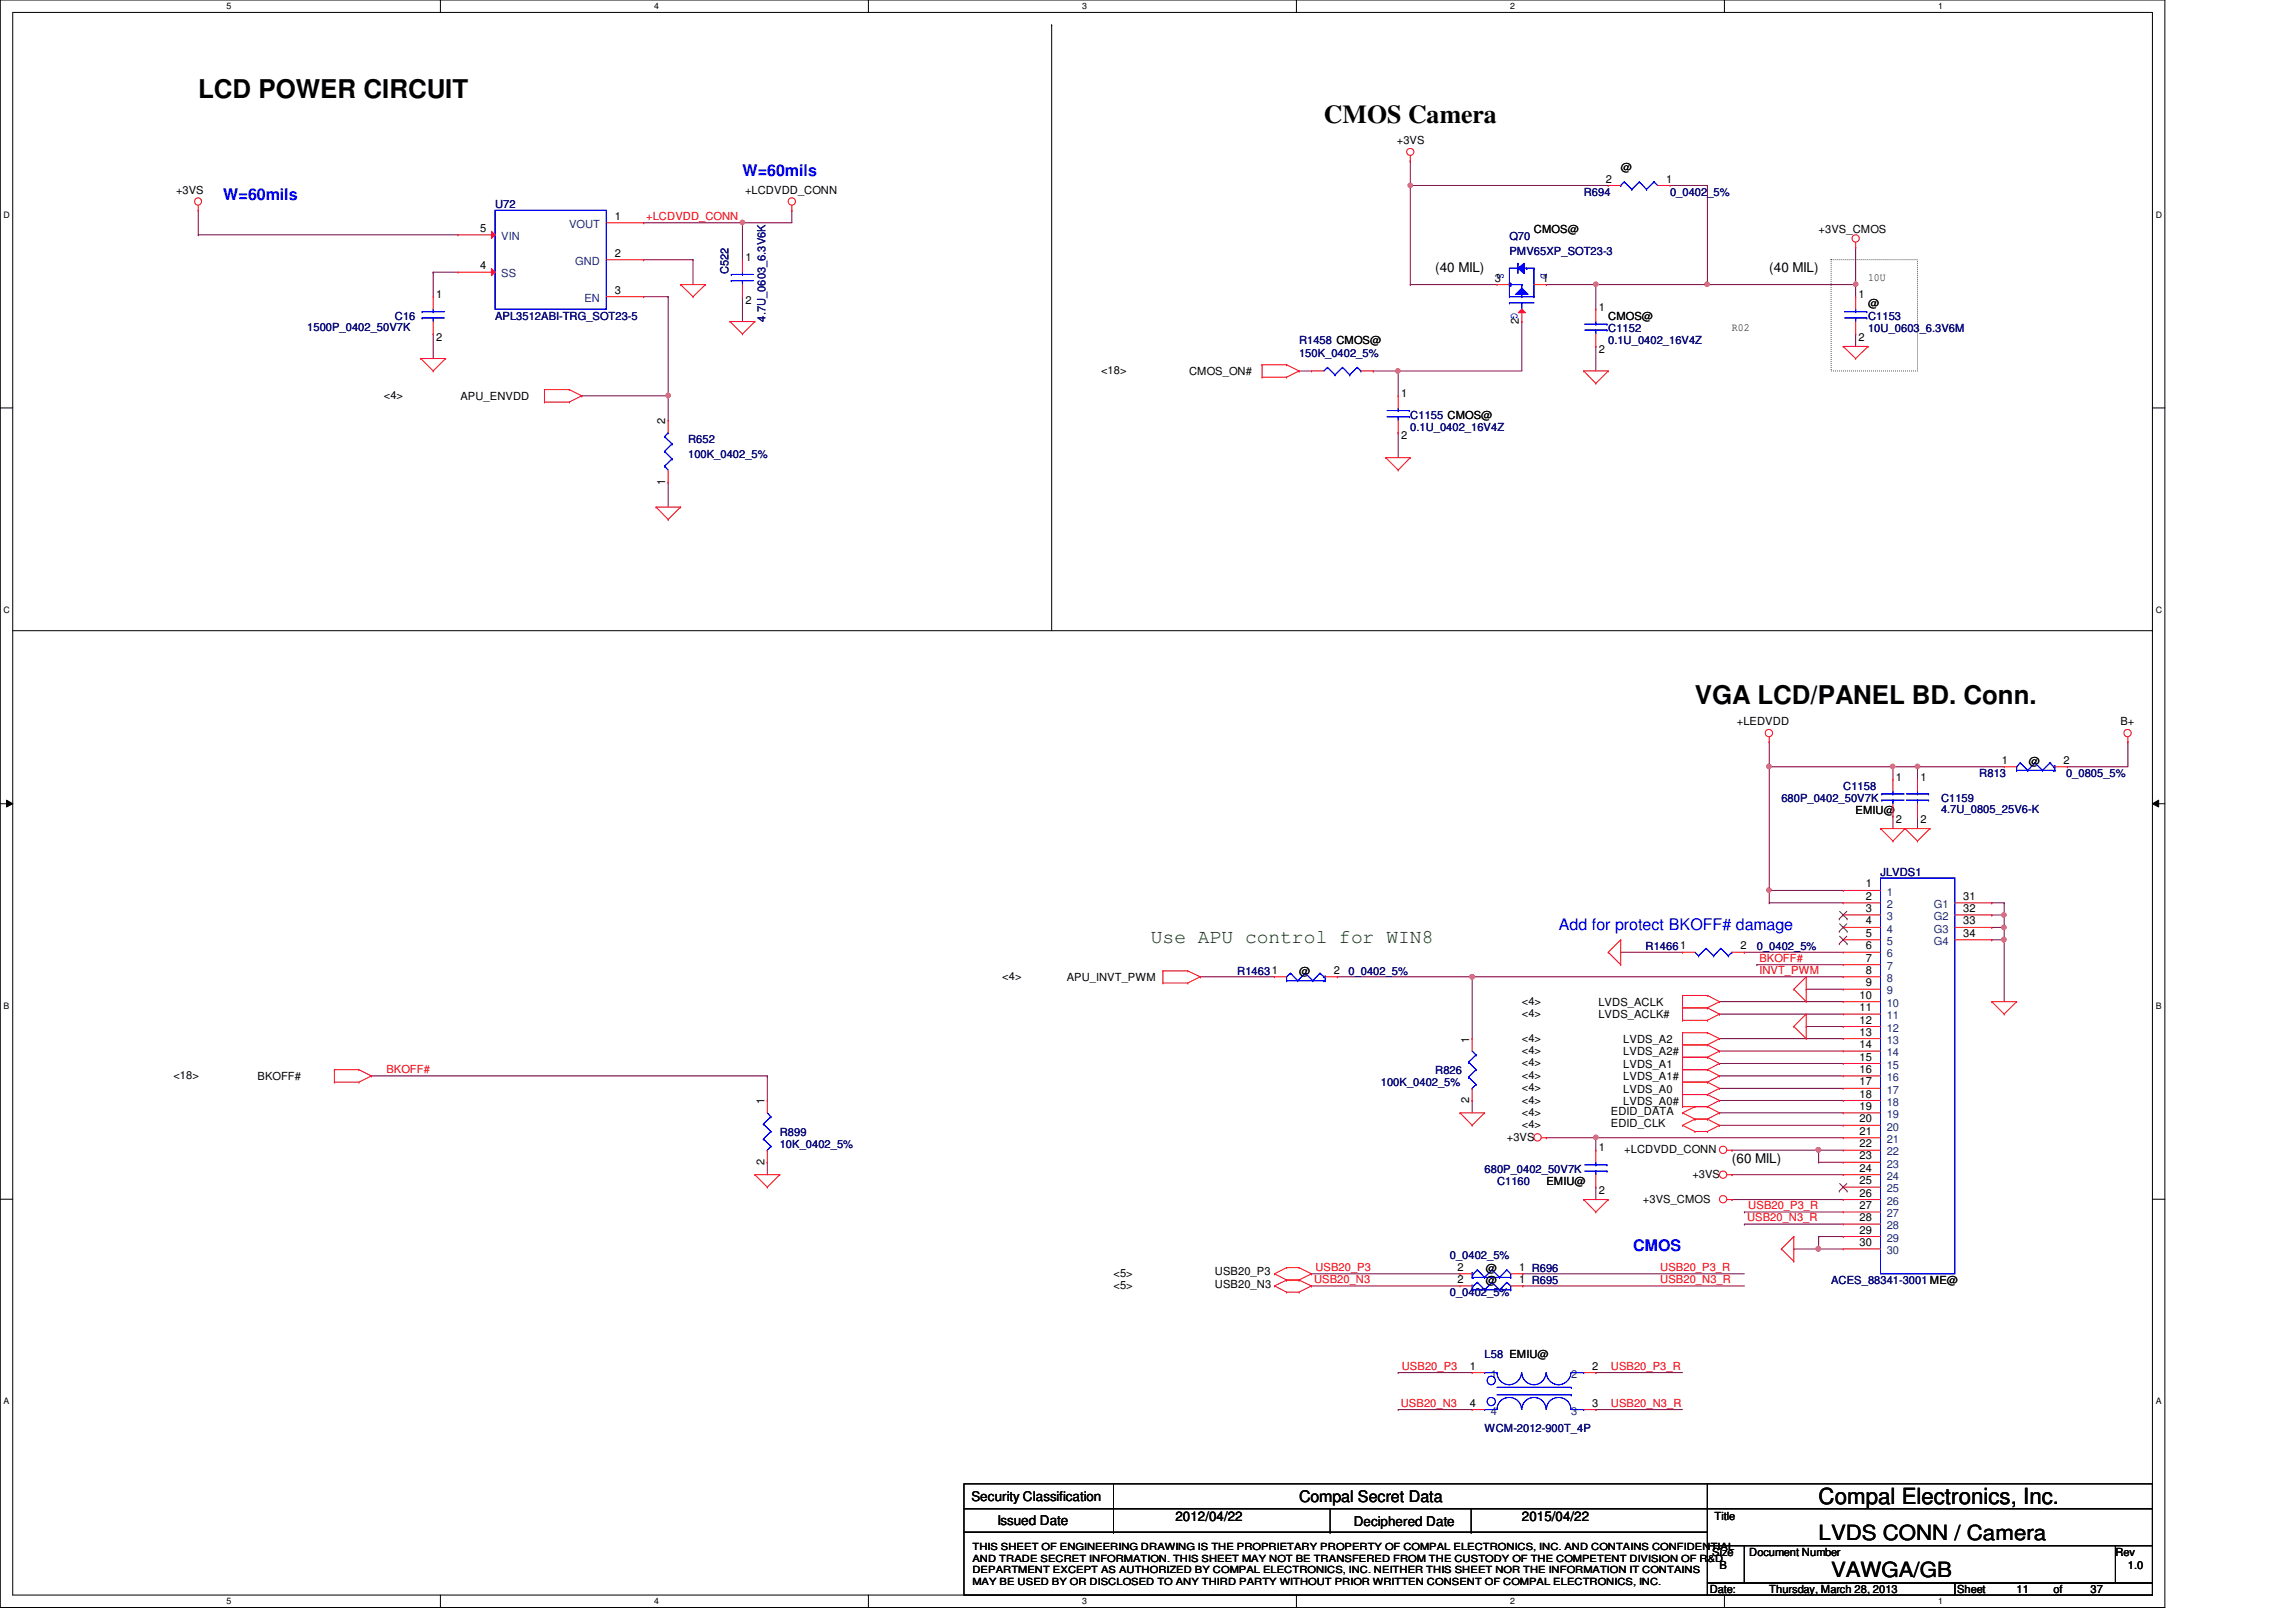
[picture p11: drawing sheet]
<svg xmlns="http://www.w3.org/2000/svg" width="297mm" height="210mm" viewBox="0 0 297 210" stroke-linecap="round" stroke-linejoin="round" font-family="sans-serif">
<defs><g id="words">
<g font-size="3.3">
<text x="25.7" y="12.7">LCD POWER CIRCUIT</text>
<text x="171.3" y="15.9">CMOS Camera</text>
<text x="219.3" y="91.1">VGA LCD/PANEL BD. Conn.</text>
</g>
<text font-size="2.9" x="235.3" y="194.6">Compal Electronics, Inc.</text>
<g font-size="2.7">
<text x="235.3" y="199.3">LVDS CONN / Camera</text>
<text x="236.9" y="204.1">VAWGA/GB</text>
</g>
<text font-size="2.5" fill="#004000" x="148.9" y="122.1">Use APU control for WIN8</text>
<g font-size="2.1" fill="#00f">
<text x="96.1" y="22.7">W=60mils</text>
<text x="28.9" y="25.9">W=60mils</text>
<text x="201.7" y="120.3">Add for protect BKOFF# damage</text>
<text x="211.3" y="161.9">CMOS</text>
</g>
<text font-size="2.1" x="168.1" y="194.4">Compal Secret Data</text>
<g font-size="1.7">
<text x="185.7" y="35.2">(40 MIL)</text>
<text x="228.9" y="35.2">(40 MIL)</text>
<text x="224.1" y="150.5">(60 MIL)</text>
<text x="125.7" y="194.3">Security Classification</text>
<text x="129" y="197.3">Issued Date</text>
<text x="152.1" y="196.8">2012/04/22</text>
<text x="175.1" y="197.5">Deciphered Date</text>
<text x="196.9" y="196.8">2015/04/22</text>
</g>
<g font-size="1.4">
<text x="180.7" y="18.6">+3VS</text>
<text x="207.8" y="23.6">2</text>
<text x="209.7" y="22.2">@</text>
<text x="215.6" y="23.6">1</text>
<text x="22.8" y="25.1">+3VS</text>
<text x="79.5" y="28.4">1</text>
<text x="96.4" y="25.1">+LCDVDD_CONN</text>
<text x="62.1" y="30">5</text>
<text x="62.1" y="34.8">4</text>
<text x="79.5" y="33.2">2</text>
<text x="96.4" y="33.8">1</text>
<text x="198.5" y="30.2">CMOS@</text>
<text x="235.3" y="30.2">+3VS_CMOS</text>
<text x="56.4" y="38.6">1</text>
<text x="79.5" y="38">3</text>
<text x="96.4" y="39.3">2</text>
<text x="193.4" y="36.4">3</text>
<text x="196.5" y="41.9" transform="rotate(-90 196.5 41.9)">2</text>
<text x="199.6" y="36.4">1</text>
<text x="206.8" y="40.2">1</text>
<text x="208.1" y="41.4">CMOS@</text>
<text x="240.4" y="38.6">1</text>
<text x="241.7" y="36.4">10U</text>
<text x="241.7" y="39.8">@</text>
<text x="56.4" y="44.1">2</text>
<text x="206.8" y="45.7">2</text>
<text x="224.1" y="42.8">R02</text>
<text x="240.4" y="44.1">2</text>
<text x="49.7" y="51.6">&lt;4&gt;</text>
<text x="59.6" y="51.8">APU_ENVDD</text>
<text x="142.4" y="48.4">&lt;18&gt;</text>
<text x="153.8" y="48.6">CMOS_ON#</text>
<text x="181.3" y="51.4">1</text>
<text x="86.1" y="54.9" transform="rotate(-90 86.1 54.9)">2</text>
<text x="181.3" y="56.9">2</text>
<text x="86.1" y="62.7" transform="rotate(-90 86.1 62.7)">1</text>
<text x="224.7" y="93.9">+LEDVDD</text>
<text x="274.3" y="93.9">B+</text>
<text x="245.3" y="101">1</text>
<text x="248.5" y="101">1</text>
<text x="259" y="98.8">1</text>
<text x="262.5" y="99">@</text>
<text x="267" y="98.8">2</text>
<text x="240.1" y="105.4">EMIU@</text>
<text x="245.3" y="106.5">2</text>
<text x="248.5" y="106.5">2</text>
<text x="241.4" y="114.9">1</text>
<text x="241.4" y="116.5">2</text>
<text x="241.4" y="118">3</text>
<text x="241.4" y="119.6">4</text>
<text x="254" y="116.5">31</text>
<text x="254" y="118">32</text>
<text x="254" y="119.6">33</text>
<text x="225.2" y="122.9">2</text>
<text x="241.4" y="121.2">5</text>
<text x="241.4" y="122.9">6</text>
<text x="241.4" y="124.5">7</text>
<text x="254" y="121.2">34</text>
<text x="129.7" y="126.8">&lt;4&gt;</text>
<text x="138" y="127">APU_INVT_PWM</text>
<text x="168.1" y="126.2">@</text>
<text x="172.5" y="126">2</text>
<text x="196.9" y="130">&lt;4&gt;</text>
<text x="196.9" y="131.6">&lt;4&gt;</text>
<text x="206.8" y="130.2">LVDS_ACLK</text>
<text x="206.8" y="131.8">LVDS_ACLK#</text>
<text x="240.6" y="129.2">10</text>
<text x="240.6" y="130.9">11</text>
<text x="241.4" y="126">8</text>
<text x="241.4" y="127.6">9</text>
<text x="190.1" y="134.9" transform="rotate(-90 190.1 134.9)">1</text>
<text x="196.9" y="134.8">&lt;4&gt;</text>
<text x="196.9" y="136.4">&lt;4&gt;</text>
<text x="210" y="135">LVDS_A2</text>
<text x="210" y="136.6">LVDS_A2#</text>
<text x="240.6" y="132.5">12</text>
<text x="240.6" y="134">13</text>
<text x="240.6" y="135.6">14</text>
<text x="240.6" y="137.2">15</text>
<text x="22.4" y="139.6">&lt;18&gt;</text>
<text x="33.3" y="139.8">BKOFF#</text>
<text x="98.9" y="142.9" transform="rotate(-90 98.9 142.9)">1</text>
<text x="190.1" y="142.7" transform="rotate(-90 190.1 142.7)">2</text>
<text x="196.9" y="141.2">&lt;4&gt;</text>
<text x="196.9" y="142.8">&lt;4&gt;</text>
<text x="196.9" y="138">&lt;4&gt;</text>
<text x="196.9" y="139.6">&lt;4&gt;</text>
<text x="210" y="141.4">LVDS_A0</text>
<text x="210" y="143">LVDS_A0#</text>
<text x="210" y="138.2">LVDS_A1</text>
<text x="210" y="139.8">LVDS_A1#</text>
<text x="240.6" y="138.9">16</text>
<text x="240.6" y="140.5">17</text>
<text x="240.6" y="142">18</text>
<text x="240.6" y="143.6">19</text>
<text x="194.9" y="147.6">+3VS</text>
<text x="196.9" y="144.4">&lt;4&gt;</text>
<text x="196.9" y="146">&lt;4&gt;</text>
<text x="206.8" y="149">1</text>
<text x="208.4" y="144.3">EDID_DATA</text>
<text x="208.4" y="145.9">EDID_CLK</text>
<text x="210.1" y="149.2">+LCDVDD_CONN</text>
<text x="240.6" y="145.2">20</text>
<text x="240.6" y="146.9">21</text>
<text x="240.6" y="148.5">22</text>
<text x="98.9" y="150.7" transform="rotate(-90 98.9 150.7)">2</text>
<text x="200.1" y="153.4">EMIU@</text>
<text x="206.8" y="154.5">2</text>
<text x="212.6" y="155.6">+3VS_CMOS</text>
<text x="218.9" y="152.4">+3VS</text>
<text x="240.6" y="150">23</text>
<text x="240.6" y="151.6">24</text>
<text x="240.6" y="153.2">25</text>
<text x="240.6" y="154.9">26</text>
<text x="240.6" y="156.5">27</text>
<text x="240.6" y="158">28</text>
<text x="240.6" y="159.6">29</text>
<text x="240.6" y="161.2">30</text>
<text x="144.1" y="165.2">&lt;5&gt;</text>
<text x="144.1" y="166.8">&lt;5&gt;</text>
<text x="157.2" y="165.1">USB20_P3</text>
<text x="157.2" y="166.7">USB20_N3</text>
<text x="188.5" y="164.5">2</text>
<text x="188.5" y="166">2</text>
<text x="192.2" y="164.6">@</text>
<text x="192.2" y="166.2">@</text>
<text x="196.6" y="164.5">1 R696</text>
<text x="196.6" y="166">1 R695</text>
<text x="190.2" y="177.2">1</text>
<text x="206" y="177.2">2</text>
<text x="190.2" y="182">4</text>
<text x="206" y="182">3</text>
<text x="221.8" y="196.8">Title</text>
<text x="221.5" y="201.4">Size</text>
<text x="222.5" y="203">B</text>
<text x="226.3" y="201.4">Document Number</text>
<text x="273.7" y="201.4">Rev</text>
<text x="275.3" y="203">1.0</text>
<text x="221.2" y="206.2">Date:</text>
<text x="228.9" y="206.2">Thursday, March 28, 2013</text>
<text x="253.2" y="206.2">Sheet</text>
<text x="260.9" y="206.2">11</text>
<text x="265.7" y="206.2">of</text>
<text x="270.5" y="206.2">37</text>
</g>
<g font-size="1.4" fill="#000080">
<text x="64" y="27">U72</text>
<text x="204.9" y="25.4">R694</text>
<text x="216.1" y="25.4">0_0402_5%</text>
<text x="94.2" y="35.5" transform="rotate(-90 94.2 35.5)">C522</text>
<text x="195.3" y="31.1">Q70</text>
<text x="195.3" y="33.1">PMV65XP_SOT23-3</text>
<text x="51.1" y="41.4">C16</text>
<text x="64" y="41.4">APL3512ABI-TRG_SOT23-5</text>
<text x="99" y="41.6" transform="rotate(-90 99 41.6)">4.7U_0603_6.3V6K</text>
<text x="241.7" y="41.4">C1153</text>
<text x="39.7" y="42.8">1500P_0402_50V7K</text>
<text x="168.1" y="44.6">R1458 CMOS@</text>
<text x="168.1" y="46.2">150K_0402_5%</text>
<text x="208.1" y="43">C1152</text>
<text x="208.1" y="44.6">0.1U_0402_16V4Z</text>
<text x="241.7" y="43">10U_0603_6.3V6M</text>
<text x="89" y="57.4">R652</text>
<text x="89" y="59.3">100K_0402_5%</text>
<text x="182.5" y="54.2">C1155 CMOS@</text>
<text x="182.5" y="55.8">0.1U_0402_16V4Z</text>
<text x="256.1" y="100.6">R813</text>
<text x="267.3" y="100.6">0_0805_5%</text>
<text x="230.5" y="103.8">680P_0402_50V7K</text>
<text x="238.5" y="102.2">C1158</text>
<text x="251.1" y="103.8">C1159</text>
<text x="251.1" y="105.2">4.7U_0805_25V6-K</text>
<text x="243.3" y="113.4">JLVDS1</text>
<text x="212.9" y="123">R14661</text>
<text x="227.3" y="123">0_0402_5%</text>
<text x="160.1" y="126.2">R14631</text>
<text x="174.5" y="126.2">0_0402_5%</text>
<text x="178.6" y="140.6">100K_0402_5%</text>
<text x="185.7" y="139">R826</text>
<text x="100.9" y="147">R899</text>
<text x="100.9" y="148.6">10K_0402_5%</text>
<text x="192.1" y="151.8">680P_0402_50V7K</text>
<text x="193.7" y="153.4">C1160</text>
<text x="187.6" y="163">0_0402_5%</text>
<text x="187.6" y="167.8">0_0402_5%</text>
<text x="236.9" y="166.2">ACES_88341-3001 ME@</text>
<text x="192.1" y="175.8">L58 EMIU@</text>
<text x="192.1" y="185.4">WCM-2012-900T_4P</text>
</g>
<g font-size="1.4" fill="#004080">
<text x="73.6" y="29.5">VOUT</text>
<text x="64.9" y="31.1">VIN</text>
<text x="64.9" y="35.9">SS</text>
<text x="74.4" y="34.3">GND</text>
<text x="75.6" y="39.1">EN</text>
<text x="244.1" y="115.9">1</text>
<text x="244.1" y="117.5">2</text>
<text x="244.1" y="119.1">3</text>
<text x="250.2" y="117.5">G1</text>
<text x="250.2" y="119.1">G2</text>
<text x="244.1" y="120.7">4</text>
<text x="244.1" y="122.3">5</text>
<text x="244.1" y="123.9">6</text>
<text x="244.1" y="125.5">7</text>
<text x="250.2" y="120.7">G3</text>
<text x="250.2" y="122.3">G4</text>
<text x="244.1" y="127.1">8</text>
<text x="244.1" y="128.7">9</text>
<text x="244.1" y="130.3">10</text>
<text x="244.1" y="131.9">11</text>
<text x="244.1" y="133.5">12</text>
<text x="244.1" y="135.1">13</text>
<text x="244.1" y="136.7">14</text>
<text x="244.1" y="138.3">15</text>
<text x="244.1" y="139.9">16</text>
<text x="244.1" y="141.5">17</text>
<text x="244.1" y="143.1">18</text>
<text x="244.1" y="144.7">19</text>
<text x="244.1" y="146.3">20</text>
<text x="244.1" y="147.9">21</text>
<text x="244.1" y="149.5">22</text>
<text x="244.1" y="151.1">23</text>
<text x="244.1" y="152.7">24</text>
<text x="244.1" y="154.3">25</text>
<text x="244.1" y="155.9">26</text>
<text x="244.1" y="157.5">27</text>
<text x="244.1" y="159.1">28</text>
<text x="244.1" y="160.7">29</text>
<text x="244.1" y="162.3">30</text>
<text x="192.9" y="178.3">1</text>
<text x="203.3" y="178.3">2</text>
<text x="192.9" y="183.1">4</text>
<text x="203.3" y="183.1">3</text>
</g>
<g font-size="1.4" fill="#f00">
<text x="83.6" y="28.5">+LCDVDD_CONN</text>
<text x="227.6" y="124.5">BKOFF#</text>
<text x="227.6" y="126.1">INVT_PWM</text>
<text x="50" y="138.9">BKOFF#</text>
<text x="226" y="158.1">USB20_N3_R</text>
<text x="226.2" y="156.5">USB20_P3_R</text>
<text x="170" y="166.1">USB20_N3</text>
<text x="170.2" y="164.5">USB20_P3</text>
<text x="214.8" y="164.5">USB20_P3_R</text>
<text x="214.8" y="166.1">USB20_N3_R</text>
<text x="181.4" y="177.3">USB20_P3</text>
<text x="208.4" y="177.3">USB20_P3_R</text>
<text x="181.2" y="182.1">USB20_N3</text>
<text x="208.4" y="182.1">USB20_N3_R</text>
</g>
<g font-size="1.4" fill="#00f">
<text x="193.7" y="35.4" transform="rotate(90 193.7 35.4)">S</text>
<text x="199.3" y="35.4" transform="rotate(90 199.3 35.4)">D</text>
<text x="195.5" y="40.5" transform="rotate(90 195.5 40.5)">G</text>
</g>
<g font-size="1.3">
<text x="125.8" y="200.6">THIS SHEET OF ENGINEERING DRAWING IS THE PROPRIETARY PROPERTY OF COMPAL ELECTRONICS, INC. AND CONTAINS CONFIDENTIAL</text>
<text x="125.8" y="202.1">AND TRADE SECRET INFORMATION. THIS SHEET MAY NOT BE TRANSFERED FROM THE CUSTODY OF THE COMPETENT DIVISION OF R&amp;D</text>
<text x="125.8" y="203.6">DEPARTMENT EXCEPT AS AUTHORIZED BY COMPAL ELECTRONICS, INC. NEITHER THIS SHEET NOR THE INFORMATION IT CONTAINS</text>
<text x="125.8" y="205.1">MAY BE USED BY OR DISCLOSED TO ANY THIRD PARTY WITHOUT PRIOR WRITTEN CONSENT OF COMPAL ELECTRONICS, INC.</text>
</g>
<g font-size="1.1">
<text x="29.3" y="1.1">5</text>
<text x="84.6" y="1.1">4</text>
<text x="140" y="1.1">3</text>
<text x="195.4" y="1.1">2</text>
<text x="250.7" y="1.1">1</text>
<text x=".5" y="28.2">D</text>
<text x="278.9" y="28.2">D</text>
<text x=".5" y="79.3">C</text>
<text x="278.9" y="79.3">C</text>
<text x=".5" y="130.6">B</text>
<text x="278.9" y="130.6">B</text>
<text x=".5" y="181.7">A</text>
<text x="278.9" y="181.7">A</text>
<text x="29.3" y="207.6">5</text>
<text x="84.6" y="207.6">4</text>
<text x="140" y="207.6">3</text>
<text x="195.4" y="207.6">2</text>
<text x="250.7" y="207.6">1</text>
</g>
</g></defs>
<path d="M0 0h280.1v208h-280.1zM1.6 1.6h276.9v204.8h-276.9z" fill="none" stroke="#000" stroke-width=".13"/>
<g fill="#fff">
<path d="M29.3 .2h.6v1.2h-.6z"/>
<path d="M29.3 206.6h.6v1.2h-.6z"/>
</g>
<path d="M57 0v1.6M57 206.4v1.6" fill="none" stroke="#000" stroke-width=".13"/>
<g fill="#fff">
<path d="M84.6 .2h.6v1.2h-.6z"/>
<path d="M84.6 206.6h.6v1.2h-.6z"/>
</g>
<path d="M112.3 0v1.6M112.3 206.4v1.6" fill="none" stroke="#000" stroke-width=".13"/>
<g fill="#fff">
<path d="M140 .2h.6v1.2h-.6z"/>
<path d="M140 206.6h.6v1.2h-.6z"/>
</g>
<path d="M167.7 0v1.6M167.7 206.4v1.6" fill="none" stroke="#000" stroke-width=".13"/>
<g fill="#fff">
<path d="M195.4 .2h.6v1.2h-.6z"/>
<path d="M195.4 206.6h.6v1.2h-.6z"/>
</g>
<path d="M223.1 0v1.6M223.1 206.4v1.6" fill="none" stroke="#000" stroke-width=".13"/>
<g fill="#fff">
<path d="M250.7 .2h.6v1.2h-.6z"/>
<path d="M250.7 206.6h.6v1.2h-.6z"/>
<path d="M.5 27.2h.7v1.2h-.7z"/>
<path d="M278.9 27.2h.8v1.2h-.8z"/>
<path d="M.5 78.4h.7v1.1h-.7z"/>
<path d="M278.9 78.4h.8v1.1h-.8z"/>
</g>
<path d="M0 52.8h1.6M278.5 52.8h1.6" fill="none" stroke="#000" stroke-width=".13"/>
<g fill="#fff">
<path d="M.5 129.6h.7v1.2h-.7z"/>
<path d="M278.9 129.6h.7v1.2h-.7z"/>
</g>
<path d="M0 104h1.6M.8 103.5l.8 .5-.8 .4zM278.5 104l.8-.5v.9zM278.5 104h1.6" fill="none" stroke="#000" stroke-width=".13"/>
<path d="M.8 103.5l.8 .5-.8 .4zM278.5 104l.8-.5v.9z" fill="#000"/>
<g fill="#fff">
<path d="M.5 180.8h.7v1.1h-.7z"/>
<path d="M278.9 180.8h.7v1.1h-.7z"/>
</g>
<path d="M136.1 3.2h.1M136.1 3.2v78.4M1.6 81.6h276.9M278.5 81.6h.1M0 155.2h1.6M278.5 155.2h1.6" fill="none" stroke="#000" stroke-width=".13"/>
<path d="M236.9 33.6h11.2v14.4h-11.2z" fill="none" stroke="#000" stroke-width=".13" stroke-dasharray="0 .3"/>
<g fill="none" stroke="#800040" stroke-width=".13">
<path d="M182.5 24h.1M182.5 24v12.8M200.1 36.8h.1M200.1 36.8h6.4M206.5 36.8h.1M206.5 36.8v3.2M206.5 44.8h.1M206.5 44.8v3.2M99.3 139.2h.1M99.3 139.2v3.2M209.7 123.2h.1M209.7 123.2h8"/>
<path d="M225.7 123.2h.1M225.7 123.2h12.8M99.3 150.4h.1M99.3 150.4v1.6"/>
</g>
<circle cx="182.5" cy="24" r=".3" fill="#f0f"/>
<circle cx="182.5" cy="24" r=".3" fill="none" stroke="#f0f" stroke-width=".13"/>
<path d="M180.9 48h.1M180.9 48v3.2" fill="none" stroke="#800040" stroke-width=".13"/>
<circle cx="180.8" cy="48" r=".3" fill="#f0f"/>
<circle cx="180.8" cy="48" r=".3" fill="none" stroke="#f0f" stroke-width=".13"/>
<g fill="none" stroke="#800040" stroke-width=".13">
<path d="M182.5 36.8h.1M182.5 36.8h11.2M220.9 36.8h.1M220.9 36.8h19.2M240.1 36.8h.1M240.1 32h.1M240.1 32v6.4M168.1 48h.1M168.1 48h1.6M177.7 48h.1M177.7 48h19.2M180.9 56h.1"/>
<path d="M180.9 48h.1M180.9 56v3.2M240.1 43.2h.1M240.1 43.2v1.6"/>
</g>
<circle cx="240.1" cy="36.8" r=".3" fill="#f0f"/>
<circle cx="240.1" cy="36.8" r=".3" fill="none" stroke="#f0f" stroke-width=".13"/>
<circle cx="220.9" cy="36.8" r=".3" fill="#f0f"/>
<circle cx="220.9" cy="36.8" r=".3" fill="none" stroke="#f0f" stroke-width=".13"/>
<g fill="none" stroke="#800040" stroke-width=".13">
<path d="M196.9 41.6h.1M196.9 41.6v6.4M222.5 137.6h.1M222.5 136h.1M222.5 134.4h.1M222.5 139.2h.1M222.5 131.2h.1M222.5 129.6h.1M222.5 137.6h16M222.5 136h16M222.5 134.4h16M222.5 139.2h16"/>
<path d="M222.5 131.2h16M222.5 129.6h16M222.5 140.8h.1M222.5 142.4h.1M222.5 140.8h16M222.5 142.4h16M224.1 148.8h.1M224.1 148.8h11.2"/>
</g>
<circle cx="235.2" cy="148.8" r=".3" fill="#f0f"/>
<circle cx="235.2" cy="148.8" r=".3" fill="none" stroke="#f0f" stroke-width=".13"/>
<path d="M224.1 152h.1M224.1 152h14.4M235.3 161.6h.1M235.3 161.6h3.2" fill="none" stroke="#800040" stroke-width=".13"/>
<circle cx="235.2" cy="161.6" r=".31" fill="#f0f"/>
<circle cx="235.2" cy="161.6" r=".31" fill="none" stroke="#f0f" stroke-width=".13"/>
<g fill="none" stroke="#800040" stroke-width=".13">
<path d="M155.3 126.4h.1M155.3 126.4h9.6M190.5 126.4h.1M190.5 126.4h48M190.5 126.4v8M227.3 124.8h.1M227.3 124.8h11.2M233.7 128h.1M233.7 128h4.8M224.1 155.2h.1M224.1 155.2h14.4M225.7 158.4h.1"/>
<path d="M225.7 156.8h.1M225.7 158.4h12.8M225.7 156.8h12.8"/>
</g>
<circle cx="190.5" cy="126.4" r=".3" fill="#f0f"/>
<circle cx="190.5" cy="126.4" r=".3" fill="none" stroke="#f0f" stroke-width=".13"/>
<path d="M228.9 116.8h.1M228.9 115.2h.1M228.9 116.8h9.6M228.9 115.2v1.6" fill="none" stroke="#800040" stroke-width=".13"/>
<circle cx="228.9" cy="115.2" r=".3" fill="#f0f"/>
<circle cx="228.9" cy="115.2" r=".3" fill="none" stroke="#f0f" stroke-width=".13"/>
<path d="M228.9 99.2h.1M228.9 96h.1M228.9 96v19.2M244.9 99.2h.1M244.9 99.2h3.2M228.9 115.2h.1M228.9 115.2h9.6" fill="none" stroke="#800040" stroke-width=".13"/>
<circle cx="248.1" cy="99.2" r=".3" fill="#f0f"/>
<circle cx="248.1" cy="99.2" r=".3" fill="none" stroke="#f0f" stroke-width=".13"/>
<circle cx="244.9" cy="99.2" r=".3" fill="#f0f"/>
<circle cx="244.9" cy="99.2" r=".3" fill="none" stroke="#f0f" stroke-width=".13"/>
<g fill="none" stroke="#800040" stroke-width=".13">
<path d="M228.9 99.2h.1M228.9 99.2h16M244.9 99.2h.1M244.9 99.2v1.6M248.1 99.2h.1M248.1 99.2v1.6M248.1 99.2h11.2M275.3 96h.1M275.3 96v3.2M244.9 105.6h.1M244.9 105.6v1.6M248.1 105.6h.1"/>
<path d="M248.1 105.6v1.6M232.1 161.6h.1M235.3 160h.1M235.3 160h3.2M235.3 160v1.6h-3.2"/>
</g>
<circle cx="228.9" cy="99.2" r=".3" fill="#f0f"/>
<circle cx="228.9" cy="99.2" r=".3" fill="none" stroke="#f0f" stroke-width=".13"/>
<path d="M235.3 148.8h.1M235.3 148.8v1.6" fill="none" stroke="#800040" stroke-width=".13"/>
<circle cx="235.2" cy="148.8" r=".3" fill="#f0f"/>
<circle cx="235.2" cy="148.8" r=".3" fill="none" stroke="#f0f" stroke-width=".13"/>
<path d="M206.5 147.2h.1M206.5 147.2h32M222.5 144h.1M222.5 144h16" fill="none" stroke="#800040" stroke-width=".13"/>
<circle cx="206.5" cy="147.2" r=".3" fill="#f0f"/>
<circle cx="206.5" cy="147.2" r=".3" fill="none" stroke="#f0f" stroke-width=".13"/>
<g fill="none" stroke="#800040" stroke-width=".13">
<path d="M25.7 27.2h.1M25.7 30.4h.1M25.7 27.2v3.2M25.7 30.4h33.6M56 35.2h.1M56 35.2h3.3M56 35.2v3.2M83.3 38.4h.1M83.3 28.8h.1M83.3 33.6h.1M83.3 38.4h3.1M83.3 28.8h19.1"/>
<path d="M83.3 33.6h6.4M86.4 38.4h.1M86.4 38.4v12.8h-11.1M89.7 33.6h.1M89.7 33.6v3.2M96.1 38.4h.1M96.1 28.8h.1M96.1 28.8v4.8M96.1 38.4v3.2M56 43.2h.1M56 43.2v3.2M75.3 51.2h.1"/>
<path d="M48 139.2h.1M48 139.2h51.3M233.7 132.8h.1M233.7 132.8h4.8M190.5 142.4h.1M190.5 142.4v1.6M200.1 147.2h.1M200.1 147.2h6.4M206.5 147.2h.1M206.5 153.6h.1M206.5 147.2v1.6M206.5 153.6v1.6"/>
<path d="M222.5 145.6h.1M222.5 145.6h16M235.3 148.8h.1M235.3 150.4h.1M235.3 148.8h3.2M235.3 150.4h3.2"/>
</g>
<circle cx="96.1" cy="28.8" r=".3" fill="#f0f"/>
<circle cx="96.1" cy="28.8" r=".3" fill="none" stroke="#f0f" stroke-width=".13"/>
<path d="M102.4 27.2h.1M102.4 27.2v1.6M206.5 36.8h.1M206.5 36.8h14.4M216.1 24h4.8M220.9 24h.1M220.9 36.8h.1M220.9 24v12.8" fill="none" stroke="#800040" stroke-width=".13"/>
<circle cx="206.5" cy="36.8" r=".3" fill="#f0f"/>
<circle cx="206.5" cy="36.8" r=".3" fill="none" stroke="#f0f" stroke-width=".13"/>
<g fill="none" stroke="#800040" stroke-width=".13">
<path d="M182.5 24h.1M182.5 20.8h.1M182.5 24h25.6M182.5 20.8v3.2M267.5 99.2h.1M267.5 99.2h7.8M257.7 121.6h.1M257.7 120h.1M257.7 120h1.6M259.3 120h.1M259.3 120v1.6h-1.6M169.7 164.8h.1"/>
<path d="M169.7 166.4h.1M169.7 164.8h19.2M169.7 166.4h19.2M180.9 177.6h.1M180.9 177.6h9.6M197 164.8h.1M197 166.4h.1M197 164.8h28.7M197 166.4h28.7M206.5 177.6h.1M206.5 177.6h11.2M180.9 182.4h.1"/>
<path d="M180.9 182.4h9.6M206.5 182.4h.1M206.5 182.4h11.2"/>
</g>
<circle cx="259.2" cy="120" r=".3" fill="#f0f"/>
<circle cx="259.2" cy="120" r=".3" fill="none" stroke="#f0f" stroke-width=".13"/>
<path d="M259.3 121.6h.1M259.3 121.6v8" fill="none" stroke="#800040" stroke-width=".13"/>
<circle cx="259.2" cy="121.6" r=".31" fill="#f0f"/>
<circle cx="259.2" cy="121.6" r=".31" fill="none" stroke="#f0f" stroke-width=".13"/>
<path d="M257.7 116.8h.1M257.7 118.4h.1M257.7 116.8h1.6M257.7 118.4h1.6M259.3 116.8h.1M259.3 118.4h.1M259.3 116.8v3.2" fill="none" stroke="#800040" stroke-width=".13"/>
<circle cx="259.2" cy="118.4" r=".3" fill="#f0f"/>
<circle cx="259.2" cy="118.4" r=".3" fill="none" stroke="#f0f" stroke-width=".13"/>
<path d="M86.4 51.2h.1M86.4 51.2v3.2" fill="none" stroke="#800040" stroke-width=".13"/>
<circle cx="86.4" cy="51.2" r=".3" fill="#f0f"/>
<circle cx="86.4" cy="51.2" r=".3" fill="none" stroke="#f0f" stroke-width=".13"/>
<path d="M86.4 62.4h.1M86.4 62.4v3.2M173 126.4h.1M173 126.4h17.5" fill="none" stroke="#800040" stroke-width=".13"/>
<circle cx="190.5" cy="126.4" r=".3" fill="#f0f"/>
<circle cx="190.5" cy="126.4" r=".3" fill="none" stroke="#f0f" stroke-width=".13"/>
<g fill="none" stroke="#f00" stroke-width=".13">
<path d="M25.7 27.2h.1M25.7 26.6v.6M88 36.8h.1M88 36.8h3.3M88 36.8l1.7 1.6M89.7 38.4h.1M91.3 36.8h.1M91.3 36.8l-1.6 1.6M102.4 27.2h.1M102.4 26.6v.6M182.5 20.8h.1M182.5 20.2v.6"/>
<path d="M240.1 32h.1M240.1 31.4v.6M54.4 46.4h.1M54.4 46.4h3.3M54.4 46.4l1.6 1.6M56 48h.1M57.7 46.4h.1M57.7 46.4l-1.7 1.6M70.4 50.4h.1M70.4 52h.1M70.4 52h3.3M70.4 50.4h3.3"/>
<path d="M70.4 50.4v1.6M73.7 52h.1M73.7 50.4h.1M73.7 50.4l1.6 .8M75.3 51.2h.1M75.3 51.2l-1.6 .8M86.4 54.4h.1M86.4 54.4v1.6M94.4 41.6h.1M94.4 41.6h3.3M94.4 41.6l1.7 1.6M96.1 43.2h.1"/>
<path d="M97.7 41.6h.1M97.7 41.6l-1.6 1.6M163.3 48.8h.1M163.3 47.2h.1M163.3 47.2h3.2M163.3 48.8h3.2M163.3 47.2v1.6M166.5 47.2h.1M166.5 48.8h.1M166.5 47.2l1.6 .8M168.1 48h.1M168.1 48l-1.6 .8"/>
<path d="M179.3 59.2h.1M179.3 59.2h3.2M179.3 59.2l1.6 1.6M182.5 59.2h.1M182.5 59.2l-1.6 1.6M204.9 48h.1M204.9 48h3.2M204.9 48l1.6 1.6M206.5 49.6h.1M208.1 48h.1M208.1 48l-1.6 1.6M238.5 44.8h.1"/>
<path d="M238.5 44.8h3.2M238.5 44.8l1.6 1.6M240.1 46.4h.1M241.7 44.8h.1M241.7 44.8l-1.6 1.6M84.9 65.6h.1M84.9 65.6h3.1M84.9 65.6l1.5 1.6M86.4 67.2h.1M86.4 62.4h.1M86.4 60.8v1.6M88 65.6h.1"/>
<path d="M88 65.6l-1.6 1.6M180.9 60.8h.1M228.9 96h.1M228.9 95.4v.6M275.3 96h.1M275.3 95.4v.6M243.3 107.2h.1M243.3 107.2h6.4M243.3 107.2l1.6 1.6M244.9 108.8h.1M246.5 107.2h.1M246.5 107.2l-1.6 1.6"/>
<path d="M246.5 107.2l1.6 1.6M248.1 108.8h.1M249.7 107.2h.1M249.7 107.2l-1.6 1.6M43.3 138.4h.1M43.3 138.4h3.1M43.3 138.4v1.6M46.4 138.4h.1M46.4 138.4l1.6 .8M48 139.2h.1M48 139.2l-1.6 .8M150.4 127.2h.1"/>
<path d="M150.4 125.6h.1M150.4 125.6h3.3M150.4 127.2h3.3M150.4 125.6v1.6M153.7 125.6h.1M153.7 127.2h.1M153.7 125.6l1.6 .8M155.3 126.4h.1M155.3 126.4l-1.6 .8M164.9 126.4h.1M164.9 126.4h1.6M171.4 126.4h1.6"/>
<path d="M173 126.4h.1M208.1 123.2h.1M208.1 123.2l1.6 1.6M209.7 124.8h.1M209.7 121.6h.1M209.7 121.6v3.2M209.7 121.6l-1.6 1.6M217.7 136.8h.1M217.7 138.4h.1M217.7 133.6h.1M217.7 135.2h.1M217.7 128.8h.1"/>
<path d="M217.7 130.4h.1M217.7 132h.1M217.7 128.8v3.2M217.7 133.6v9.6M217.7 138.4h3.2M217.7 136.8h3.2M217.7 135.2h3.2M217.7 133.6h3.2M217.7 130.4h3.2M217.7 128.8h3.2M217.7 132h3.2M220.9 138.4h.1"/>
<path d="M220.9 136.8h.1M220.9 135.2h.1M220.9 133.6h.1M220.9 130.4h.1M220.9 128.8h.1M220.9 132h.1M220.9 136.8l1.6 .8M220.9 138.4l1.6 .8M220.9 133.6l1.6 .8M220.9 135.2l1.6 .8M220.9 128.8l1.6 .8M220.9 130.4l1.6 .8"/>
<path d="M222.5 137.6h.1M222.5 139.2h.1M222.5 134.4h.1M222.5 136h.1M222.5 129.6h.1M222.5 131.2h.1M222.5 137.6l-1.6 .8M222.5 139.2l-1.6 .8M222.5 134.4l-1.6 .8M222.5 136l-1.6 .8M222.5 129.6l-1.6 .8M222.5 131.2l-1.6 .8"/>
<path d="M232.1 132.8h.1M232.1 128h.1M232.1 132.8l1.6 1.6M232.1 128l1.6 1.6M233.7 134.4h.1M233.7 131.2h.1M233.7 129.6h.1M233.7 126.4h.1M233.7 126.4v3.2M233.7 131.2v3.2M233.7 131.2l-1.6 1.6M233.7 126.4l-1.6 1.6"/>
<path d="M257.7 129.6h.1M257.7 129.6h3.2M257.7 129.6l1.6 1.6M259.3 131.2h.1M260.9 129.6h.1M260.9 129.6l-1.6 1.6M43.3 140h.1M43.3 140h3.1M46.4 140h.1M97.7 152h.1M97.7 152h3.2M97.7 152l1.6 1.6"/>
<path d="M99.3 153.6h.1M100.9 152h.1M100.9 152l-1.6 1.6M188.9 144h.1M188.9 144h3.2M188.9 144l1.6 1.6M190.5 145.6h.1M192.1 144h.1M192.1 144l-1.6 1.6M199.4 147.2h.7M200.1 147.2h.1M204.9 155.2h.1"/>
<path d="M204.9 155.2h3.2M204.9 155.2l1.6 1.6M206.5 156.8h.1M208.1 155.2h.1M208.1 155.2l-1.6 1.6M217.7 144h.1M217.7 145.6h.1M217.7 140h.1M217.7 141.6h.1M217.7 143.2h.1M217.7 144l1.6 .8M217.7 143.2h3.2"/>
<path d="M217.7 145.6l1.6 .8M217.7 141.6h3.2M217.7 140h3.2M219.3 144.8h.1M219.3 143.2h.1M219.3 146.4h.1M219.3 144.8h1.6M219.3 143.2l-1.6 .8M219.3 146.4h1.6M219.3 144.8l-1.6 .8M220.9 144.8h.1M220.9 143.2h.1"/>
<path d="M220.9 146.4h.1M220.9 141.6h.1M220.9 140h.1M220.9 143.2l1.6 .8M220.9 144.8l1.6 .8M220.9 140l1.6 .8M220.9 141.6l1.6 .8M222.5 144h.1M222.5 145.6h.1M222.5 140.8h.1M222.5 142.4h.1M222.5 144l-1.6 .8"/>
<path d="M222.5 145.6l-1.6 .8M222.5 140.8l-1.6 .8M222.5 142.4l-1.6 .8M223.4 152h.7M223.4 155.2h.7M223.4 148.8h.7M224.1 148.8h.1M224.1 152h.1M224.1 155.2h.1M164.9 164.8h.1M164.9 166.4h.1M164.9 164.8l1.6 .9"/>
<path d="M164.9 166.4l1.6 .8M166.5 165.7h.1M166.5 164h.1M166.5 167.2h.1M166.5 165.7h1.6M166.5 164h1.6M166.5 164l-1.6 .8M166.5 167.2h1.6M166.5 165.7l-1.6 .7M168.1 165.7h.1M168.1 164h.1M168.1 167.2h.1"/>
<path d="M168.1 164l1.6 .8M168.1 165.7l1.6 .7M169.7 164.8h.1M169.7 166.4h.1M169.7 164.8l-1.6 .9M169.7 166.4l-1.6 .8M188.9 164.8h.1M188.9 164.8h1.6M195.4 164.8h1.6M197 164.8h.1M230.5 161.6h.1M230.5 161.6l1.6 1.6"/>
<path d="M232.1 163.2h.1M232.1 160h.1M232.1 160v3.2M232.1 160l-1.6 1.6"/>
<circle cx="182.5" cy="19.7" r=".46"/>
<circle cx="25.6" cy="26.1" r=".46"/>
<circle cx="102.4" cy="26.1" r=".47"/>
<circle cx="240.1" cy="30.9" r=".47"/>
<circle cx="228.8" cy="94.9" r=".47"/>
<circle cx="275.2" cy="94.9" r=".47"/>
<circle cx="198.9" cy="147.2" r=".47"/>
<circle cx="222.9" cy="148.8" r=".47"/>
<circle cx="222.9" cy="152" r=".47"/>
<circle cx="222.9" cy="155.2" r=".47"/>
</g>
<g fill="none" stroke="#000" stroke-width=".13">
<path d="M124.7 192h96.2v3.2h-96.2zM124.7 195.2h96.2v3.1h-96.2zM124.7 198.3h96.2v8.1h-96.2zM144.1 195.2h.1M144.1 198.3h.1M144.1 192v6.3M172.1 198.3h.1M172.1 195.2v3.1M190.3 198.3h.1M190.3 195.2v3.1M220.9 192h57.6v3.2h-57.6zM220.9 195.2h57.6v4.8h-57.6z"/>
<path d="M220.9 200h4.8v4.9h-4.8zM220.9 204.9h32v1.5h-32zM225.7 200h48v4.9h-48zM252.9 204.9h25.6v1.5h-25.6zM273.7 200h4.8v4.9h-4.8z"/>
</g>
<g fill="none" stroke="#00f" stroke-width=".13">
<path d="M86 58.4h.1M86 56.5h.1M86 58.4l.9 1M86 56.5l.9 .9M86.4 56h.1M86.4 56l-.4 .5M86.9 59.4h.1M86.9 57.4h.1M86.9 59.4l-.9 .9M86.9 57.4l-.9 1M86 60.3h.1M86 60.3l.4 .5"/>
<path d="M166.5 126.9h.1M166.5 126.9h4.8M167 125.9h.1M167 125.9l-.5 .5v.5M167 125.9l.9 1M167.9 126.9h.1M168.9 125.9h.1M168.9 125.9l-1 1M168.9 125.9l.9 1M169.8 126.9h.1M170.8 125.9h.1M170.8 125.9l-1 1"/>
<path d="M170.8 125.9l.5 .5M171.3 126.4h.1M171.3 126.9h.1M171.4 126.9h.1M171.4 126.3v.6M190.5 165.3h.1M190.5 164.7v.6M190.6 164.8h.1M190.6 165.3h.1M190.6 165.3h4.8M191.1 164.3h.1M191.1 164.3l1 1"/>
<path d="M191.1 164.3l-.5 .5M192.1 165.3h.1M193 164.3h.1M193 164.3l1 1M193 164.3l-.9 1M194 165.3h.1M194.9 164.3h.1M194.9 164.3l.5 .5v.5M194.9 164.3l-.9 1M195.4 165.3h.1"/>
</g>
<path d="M196.1 38.1l.8-.8 .8 .8z" fill="#00f"/>
<path d="M196.1 38.1l.8-.8 .8 .8z" fill="none" stroke="#00f" stroke-width=".13"/>
<path d="M196.4 34.7l.8-.6v1.3z" fill="#00f"/>
<g fill="none" stroke="#00f" stroke-width=".13">
<path d="M195.3 38.4h.1M195.3 36.8h.1M195.3 39.2h.1M195.3 34.7h.1M195.3 36.7h.1M195.3 38.4h3.2M195.3 34.7v3.7M195.3 36.8h1.6M195.3 39.2h3.2M195.3 34.7h1.1M195.3 37h.1M195.4 37h.1"/>
<path d="M195.4 36.7h.1M195.4 36.7v.3M196.4 34.7l.8-.6v1.3zM196.4 34.7h.1M196.4 34.1h.1M196.4 34.1v1.3M196.9 36.8h.1M196.9 38.4h.1M196.9 39.2h.1M196.9 36.8v1.6M196.9 39.2v.8M197.2 34.7h1.3"/>
<path d="M197.5 34.7h.1M198.5 38.4h.1M198.5 34.7h.1M198.5 34.7v3.7"/>
</g>
<path d="M196.1 38.1l.8-.8 .8 .8z" fill="#00f"/>
<path d="M196.1 38.1l.8-.8 .8 .8z" fill="none" stroke="#00f" stroke-width=".13"/>
<path d="M196.4 34.7l.8-.6v1.3z" fill="#00f"/>
<g fill="none" stroke="#00f" stroke-width=".13">
<path d="M195.3 38.4h.1M195.3 36.8h.1M195.3 39.2h.1M195.3 34.7h.1M195.3 36.7h.1M195.3 38.4h3.2M195.3 34.7v3.7M195.3 36.8h1.6M195.3 39.2h3.2M195.3 34.7h1.1M195.3 37h.1M195.4 37h.1"/>
<path d="M195.4 36.7h.1M195.4 36.7v.3M196.4 34.7l.8-.6v1.3zM196.4 34.7h.1M196.4 34.1h.1M196.4 34.1v1.3M196.9 36.8h.1M196.9 38.4h.1M196.9 39.2h.1M196.9 36.8v1.6M196.9 39.2v.8M197.2 34.7h1.3"/>
<path d="M197.5 34.7h.1M198.5 38.4h.1M198.5 34.7h.1M198.5 34.7v3.7"/>
</g>
<path d="M196.4 40.5l.5-.5 .5 .5z" fill="#f00"/>
<g fill="none" stroke="#f00" stroke-width=".13">
<path d="M56 38.4h.1M56 38.4v1.6M96.1 33.6h.1M96.1 38.4h.1M96.1 33.6v1.6M96.1 36.8v1.6M193.7 36.8h.1M193.7 36.8h1.6M198.5 36.8h1.6M200.1 36.8h.1M208.1 24h.1M208.1 24h1.6"/>
<path d="M214.5 24h1.6M216.1 24h.1M56 43.2h.1M56 41.6v1.6M180.9 51.2h.1M180.9 56h.1M180.9 51.2v1.6M180.9 54.4v1.6M196.4 40.5l.5-.5 .5 .5zM196.9 41.6h.1M196.9 40v1.6M206.5 40h.1"/>
<path d="M206.5 44.8h.1M206.5 40v1.6M206.5 43.2v1.6M259.3 99.2h.1M259.3 99.2h1.6M265.8 99.2h1.7M267.5 99.2h.1M238.5 115.2h.1M238.5 116.8h.1M238.5 118.4h.1M238.5 115.2h4.8M238.5 116.8h4.8"/>
<path d="M238.5 118.4h4.8M244.9 100.8h.1M244.9 105.6h.1M244.9 100.8v1.6M244.9 104v1.6M248.1 100.8h.1M248.1 105.6h.1M248.1 100.8v1.6M248.1 104v1.6M252.9 116.8h4.8M252.9 118.4h4.8M257.7 116.8h.1"/>
<path d="M257.7 118.4h.1M190.5 134.4h.1M190.5 134.4v1.6M238.5 120h.1M238.5 121.6h.1M238.5 123.2h.1M238.5 124.8h.1M238.5 126.4h.1M238.5 128h.1M238.5 129.6h.1M238.5 131.2h.1M238.5 132.8h.1"/>
<path d="M238.5 134.4h.1M238.5 136h.1M238.5 137.6h.1M238.5 139.2h.1M238.5 120h4.8M238.5 121.6h4.8M238.5 123.2h4.8M238.5 124.8h4.8M238.5 126.4h4.8M238.5 128h4.8M238.5 129.6h4.8M238.5 131.2h4.8"/>
<path d="M238.5 132.8h4.8M238.5 134.4h4.8M238.5 136h4.8M238.5 137.6h4.8M238.5 139.2h4.8M252.9 120h4.8M252.9 121.6h4.8M257.7 120h.1M257.7 121.6h.1M99.3 142.4h.1M99.3 150.4h.1M99.3 142.4v1.6"/>
<path d="M99.3 148.8v1.6M190.5 142.4h.1M190.5 140.8v1.6M238.5 140.8h.1M238.5 142.4h.1M238.5 144h.1M238.5 145.6h.1M238.5 147.2h.1M238.5 148.8h.1M238.5 150.4h.1M238.5 152h.1M238.5 153.6h.1"/>
<path d="M238.5 155.2h.1M238.5 156.8h.1M238.5 158.4h.1M238.5 140.8h4.8M238.5 142.4h4.8M238.5 144h4.8M238.5 145.6h4.8M238.5 147.2h4.8M238.5 148.8h4.8M238.5 150.4h4.8M238.5 152h4.8M238.5 153.6h4.8"/>
<path d="M238.5 155.2h4.8M238.5 156.8h4.8M238.5 158.4h4.8M188.9 166.4h.1M188.9 166.4h1.6M190.5 177.6h.1M190.5 177.6h1.6M195.4 166.4h1.6M197 166.4h.1M204.9 177.6h1.6M206.5 177.6h.1M238.5 160h.1"/>
<path d="M238.5 161.6h.1M238.5 160h4.8M238.5 161.6h4.8M190.5 182.4h.1M190.5 182.4h1.6M204.9 182.4h1.6M206.5 182.4h.1"/>
</g>
<g fill="none" stroke="#00f" stroke-width=".13">
<path d="M64 27.2h14.4v12.8h-14.4zM94.6 36.3h.1M94.6 35.5h.1M94.6 36.3h2.9M94.6 35.5h2.9M96.1 35.5h.1M96.1 36.3h.1M96.1 35.2v.3M96.1 36.3v.5M209.7 24h.1M210.1 23.5h.1M210.1 23.5l1 1"/>
<path d="M210.1 23.5l-.4 .5M211.1 24.5h.1M212.1 23.5h.1M212.1 23.5l.9 1M212.1 23.5l-1 1M213 24.5h.1M214 23.5h.1M214 23.5l.5 .5M214 23.5l-1 1M54.6 41.1h.1M54.6 40.3h.1M54.6 41.1h2.9"/>
<path d="M54.6 40.3h2.9M56 40.3h.1M56 41.1h.1M56 40v.3M56 41.1v.5M179.4 53.9h2.9M179.4 53.1h2.9M180.9 53.1h.1M180.9 53.9h.1M180.9 52.8v.3M180.9 53.9v.5M182.3 53.9h.1"/>
<path d="M182.3 53.1h.1M205 42.7h2.9M205 42h2.9M206.5 42h.1M206.5 42.7h.1M206.5 41.6v.4M206.5 42.7v.5M207.9 42.7h.1M207.9 42h.1M260.9 99.7h.1M260.9 99.7h4.8M261.4 98.7h.1"/>
<path d="M261.4 98.7l-.5 .5v.5M261.4 98.7l.9 1M262.3 99.7h.1M263.3 98.7h.1M263.3 98.7l-1 1M263.3 98.7l.9 1M264.2 99.7h.1M265.2 98.7h.1M265.2 98.7l-1 1M265.2 98.7l.5 .5M265.7 99.2h.1M265.7 99.7h.1"/>
<path d="M265.8 99.7h.1M265.8 99.1v.6M243.3 113.6h9.6v51.2h-9.6zM243.5 103.5h.1M243.5 102.7h.1M243.5 103.5h2.8M243.5 102.7h2.8M244.9 102.7h.1M244.9 103.5h.1M244.9 102.4v.3M244.9 103.5v.5M246.6 103.5h2.9"/>
<path d="M246.6 102.7h2.9M248.1 102.7h.1M248.1 103.5h.1M248.1 102.4v.3M248.1 103.5v.5M249.5 103.5h.1M249.5 102.7h.1M190 137.5h.1M190 139.4h.1M190 137.5l1 .9M190 139.4l1 .9M190.5 136l.5 .5"/>
<path d="M191 136.5h.1M191 138.4h.1M191 136.5l-1 1M191 138.4l-1 1M98.8 145.5h.1M98.8 147.4h.1M98.8 145.5l.9 .9M98.8 147.4l.9 .9M99.3 148.8h.1M99.3 144l.4 .5M99.7 144.5h.1M99.7 146.4h.1"/>
<path d="M99.7 148.3h.1M99.7 144.5l-.9 1M99.7 146.4l-.9 1M99.7 148.3l-.4 .5M190.5 140.8h.1M191 140.3h.1M191 140.3l-.5 .5M190.5 166.9h.1M190.5 166.3v.6M190.6 166.4h.1M190.6 166.9h.1M190.6 166.9h4.8"/>
<path d="M191.1 165.9h.1M191.1 165.9l1 1M191.1 165.9l-.5 .5M192.1 166.9h.1M192.1 177.6h1.6a1.59 1.59 0 0 0 1.6 1.6 1.59 1.59 0 0 0 1.5-1.6M192.1 177.6h.1M193 165.9h.1M193 165.9l1 1M193 165.9l-.9 1M193.7 179.5h9.6M194 166.9h.1M194.9 165.9h.1"/>
<path d="M194.9 165.9l.5 .5v.5M194.9 165.9l-.9 1M195.4 166.9h.1M196.9 177.6a1.57 1.57 0 0 0 1.6 1.6 1.57 1.57 0 0 0 1.5-1.6M200.1 177.6a1.59 1.59 0 0 0 1.6 1.6 1.59 1.59 0 0 0 1.5-1.6M203.3 179.5h.1M203.3 177.6h1.6M204.9 177.6h.1M192.1 182.4h1.6a1.59 1.59 0 0 1 1.6-1.6 1.59 1.59 0 0 1 1.5 1.6M192.1 182.4h.1M193.7 180.5h9.6M196.9 182.4a1.57 1.57 0 0 1 1.6-1.6 1.57 1.57 0 0 1 1.5 1.6"/>
<path d="M200.1 182.4a1.59 1.59 0 0 1 1.6-1.6 1.59 1.59 0 0 1 1.5 1.6M203.3 180.5h.1M203.3 182.4h1.6M204.9 182.4h.1"/>
<circle cx="192.9" cy="178.6" r=".55"/>
<circle cx="192.9" cy="181.4" r=".54"/>
</g>
<g fill="none" stroke="#804000" stroke-width=".13">
<path d="M238 118.9h.1M238 117.9l1 1M238 119.5l1 1M238.9 117.9l-.9 1M238.9 119.5l-.9 1M239 118.9h.1M238 120.5h.1M238 122.1h.1M238 121.2l1 .9M238.9 121.2l-.9 .9M239 120.5h.1M239 122.1h.1"/>
<path d="M238 154.1h.1M238 153.2l1 .9M238.9 153.2l-.9 .9M239 154.1h.1"/>
</g>
<path d="M63.6 29.9l.4 .5-.4 .5z" fill="#f00"/>
<path d="M59.3 30.4h.1M59.3 30.4h4.7M63.6 29.9l.4 .5-.4 .5z" fill="none" stroke="#f00" stroke-width=".13"/>
<path d="M63.6 34.8l.4 .4-.4 .5z" fill="#f00"/>
<g fill="none" stroke="#f00" stroke-width=".13">
<path d="M59.3 35.2h.1M59.3 35.2h4.7M63.6 34.8l.4 .4-.4 .5zM78.4 28.8h4.9M78.4 38.4h4.9M78.4 33.6h4.9M83.3 28.8h.1M83.3 38.4h.1M83.3 33.6h.1M240.1 38.4h.1M240.1 38.4v1.6M169.7 48h.1"/>
<path d="M169.7 48h1.6M176.1 48h1.6M177.7 48h.1M240.1 43.2h.1M240.1 41.6v1.6M217.7 123.2h.1M217.7 123.2h1.6M224.1 123.2h1.6M225.7 123.2h.1M206.5 148.8h.1M206.5 153.6h.1M206.5 148.8v1.6"/>
<path d="M206.5 152v1.6"/>
</g>
<g fill="none" stroke="#00f" stroke-width=".13">
<path d="M171.7 47.5h.1M171.7 47.5l-.4 .5M171.7 47.5l1 1M172.7 48.5h.1M173.7 47.5h.1M173.7 47.5l-1 1M173.7 47.5l.9 1M174.6 48.5h.1M175.6 47.5h.1M175.6 47.5l-1 1M175.6 47.5l.5 .5M176.1 48h.1"/>
<path d="M238.6 41.1h2.9M238.6 40.3h2.9M240.1 40.3h.1M240.1 41.1h.1M240.1 40v.3M240.1 41.1v.5M241.5 41.1h.1M241.5 40.3h.1M219.3 123.2l.4 .5M219.7 123.7h.1M220.7 122.7h.1M220.7 122.7l-1 1"/>
<path d="M220.7 122.7l1 1M221.7 123.7h.1M222.6 122.7h.1M222.6 122.7l-.9 1M222.6 122.7l1 1M223.6 123.7h.1M224.1 123.2h.1M224.1 123.2l-.5 .5M205 151.6h2.9M205 150.7h2.9M206.5 150.7h.1M206.5 151.6h.1"/>
<path d="M206.5 150.4v.3M206.5 151.6v.4M207.9 151.6h.1M207.9 150.7h.1"/>
</g>
<circle cx="182.5" cy="24" r=".3" fill="#f0f"/>
<circle cx="182.5" cy="24" r=".3" fill="none" stroke="#f0f" stroke-width=".13"/>
<circle cx="180.8" cy="48" r=".3" fill="#f0f"/>
<circle cx="180.8" cy="48" r=".3" fill="none" stroke="#f0f" stroke-width=".13"/>
<circle cx="240.1" cy="36.8" r=".3" fill="#f0f"/>
<circle cx="240.1" cy="36.8" r=".3" fill="none" stroke="#f0f" stroke-width=".13"/>
<circle cx="220.9" cy="36.8" r=".3" fill="#f0f"/>
<circle cx="220.9" cy="36.8" r=".3" fill="none" stroke="#f0f" stroke-width=".13"/>
<circle cx="235.2" cy="148.8" r=".3" fill="#f0f"/>
<circle cx="235.2" cy="148.8" r=".3" fill="none" stroke="#f0f" stroke-width=".13"/>
<circle cx="235.2" cy="161.6" r=".31" fill="#f0f"/>
<circle cx="235.2" cy="161.6" r=".31" fill="none" stroke="#f0f" stroke-width=".13"/>
<circle cx="190.5" cy="126.4" r=".3" fill="#f0f"/>
<circle cx="190.5" cy="126.4" r=".3" fill="none" stroke="#f0f" stroke-width=".13"/>
<circle cx="228.9" cy="115.2" r=".3" fill="#f0f"/>
<circle cx="228.9" cy="115.2" r=".3" fill="none" stroke="#f0f" stroke-width=".13"/>
<circle cx="248.1" cy="99.2" r=".3" fill="#f0f"/>
<circle cx="248.1" cy="99.2" r=".3" fill="none" stroke="#f0f" stroke-width=".13"/>
<circle cx="244.9" cy="99.2" r=".3" fill="#f0f"/>
<circle cx="244.9" cy="99.2" r=".3" fill="none" stroke="#f0f" stroke-width=".13"/>
<circle cx="228.9" cy="99.2" r=".3" fill="#f0f"/>
<circle cx="228.9" cy="99.2" r=".3" fill="none" stroke="#f0f" stroke-width=".13"/>
<circle cx="235.2" cy="148.8" r=".3" fill="#f0f"/>
<circle cx="235.2" cy="148.8" r=".3" fill="none" stroke="#f0f" stroke-width=".13"/>
<circle cx="206.5" cy="147.2" r=".3" fill="#f0f"/>
<circle cx="206.5" cy="147.2" r=".3" fill="none" stroke="#f0f" stroke-width=".13"/>
<circle cx="96.1" cy="28.8" r=".3" fill="#f0f"/>
<circle cx="96.1" cy="28.8" r=".3" fill="none" stroke="#f0f" stroke-width=".13"/>
<circle cx="206.5" cy="36.8" r=".3" fill="#f0f"/>
<circle cx="206.5" cy="36.8" r=".3" fill="none" stroke="#f0f" stroke-width=".13"/>
<circle cx="259.2" cy="120" r=".3" fill="#f0f"/>
<circle cx="259.2" cy="120" r=".3" fill="none" stroke="#f0f" stroke-width=".13"/>
<circle cx="259.2" cy="121.6" r=".31" fill="#f0f"/>
<circle cx="259.2" cy="121.6" r=".31" fill="none" stroke="#f0f" stroke-width=".13"/>
<circle cx="259.2" cy="118.4" r=".3" fill="#f0f"/>
<circle cx="259.2" cy="118.4" r=".3" fill="none" stroke="#f0f" stroke-width=".13"/>
<circle cx="86.4" cy="51.2" r=".3" fill="#f0f"/>
<circle cx="86.4" cy="51.2" r=".3" fill="none" stroke="#f0f" stroke-width=".13"/>
<circle cx="190.5" cy="126.4" r=".3" fill="#f0f"/>
<circle cx="190.5" cy="126.4" r=".3" fill="none" stroke="#f0f" stroke-width=".13"/>
<use href="#words"/>
</svg>
